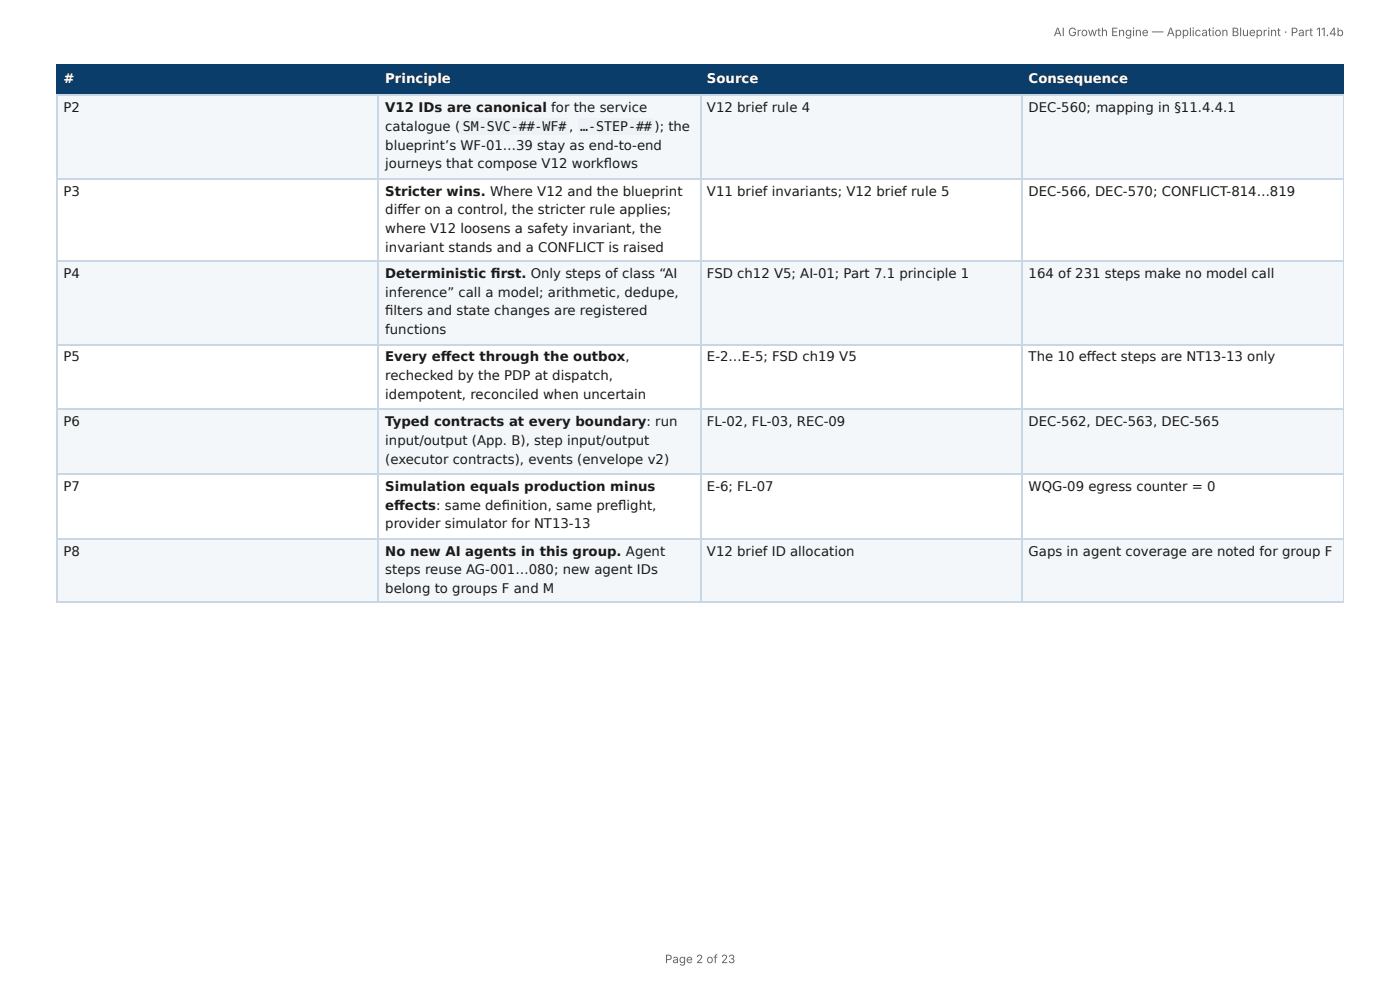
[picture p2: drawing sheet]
<svg xmlns="http://www.w3.org/2000/svg" width="297mm" height="210mm" viewBox="0 0 297 210" stroke-linecap="round" stroke-linejoin="round" font-family="sans-serif">
<defs><g id="words">
<g font-size="2.8" fill="#fff">
<text x="13.5" y="17.7">#</text>
<text x="81.8" y="17.7">Principle</text>
<text x="150.2" y="17.7">Source</text>
<text x="218.5" y="17.7">Consequence</text>
</g>
<g font-size="2.8" fill="#1a1a1a">
<text x="13.5" y="23.8">P2</text>
<text x="81.8" y="23.8">V12 IDs are canonical for the service</text>
<text x="150.2" y="23.8">V12 brief rule 4</text>
<text x="218.5" y="23.8">DEC-560; mapping in §11.4.4.1</text>
<text x="81.8" y="27.8">catalogue (</text>
<text x="98.3" y="27.8">SM-SVC-##-WF# ,</text>
<text x="123.2" y="27.8">…-STEP-##</text>
<text x="139" y="27.8">); the</text>
<text x="81.8" y="31.8">blueprint’s WF-01…39 stay as end-to-end</text>
<text x="81.8" y="35.7">journeys that compose V12 workfl ows</text>
<text x="13.5" y="41.5">P3</text>
<text x="81.8" y="41.5">Stricter wins. Where V12 and the blueprint</text>
<text x="150.2" y="41.5">V11 brief invariants; V12 brief rule 5</text>
<text x="218.5" y="41.5">DEC-566, DEC-570; CONFLICT-814…819</text>
<text x="81.8" y="45.5">diff er on a control, the stricter rule applies;</text>
<text x="81.8" y="49.5">where V12 loosens a safety invariant, the</text>
<text x="81.8" y="53.4">invariant stands and a CONFLICT is raised</text>
<text x="13.5" y="59">P4</text>
<text x="81.8" y="59">Deterministic fi rst. Only steps of class “AI</text>
<text x="150.2" y="59">FSD ch12 V5; AI-01; Part 7.1 principle 1</text>
<text x="218.5" y="59">164 of 231 steps make no model call</text>
<text x="81.8" y="63">inference” call a model; arithmetic, dedupe,</text>
<text x="81.8" y="66.9">fi lters and state changes are registered</text>
<text x="81.8" y="70.9">functions</text>
<text x="13.5" y="76.7">P5</text>
<text x="81.8" y="76.7">Every eff ect through the outbox,</text>
<text x="150.2" y="76.7">E-2…E-5; FSD ch19 V5</text>
<text x="218.5" y="76.7">The 10 eff ect steps are NT13-13 only</text>
<text x="81.8" y="80.7">rechecked by the PDP at dispatch,</text>
<text x="81.8" y="84.7">idempotent, reconciled when uncertain</text>
<text x="13.5" y="90.5">P6</text>
<text x="81.8" y="90.5">Typed contracts at every boundary: run</text>
<text x="81.8" y="94.5">input/output (App. B), step input/output</text>
<text x="150.2" y="90.5">FL-02, FL-03, REC-09</text>
<text x="218.5" y="90.5">DEC-562, DEC-563, DEC-565</text>
<text x="81.8" y="98.4">(executor contracts), events (envelope v2)</text>
<text x="13.5" y="104.2">P7</text>
<text x="81.8" y="104.2">Simulation equals production minus</text>
<text x="150.2" y="104.2">E-6; FL-07</text>
<text x="218.5" y="104.2">WQG-09 egress counter = 0</text>
<text x="81.8" y="108.2">eff ects: same defi nition, same prefl ight,</text>
<text x="81.8" y="112.2">provider simulator for NT13-13</text>
<text x="13.5" y="118">P8</text>
<text x="81.8" y="118">No new AI agents in this group. Agent</text>
<text x="150.2" y="118">V12 brief ID allocation</text>
<text x="218.5" y="118">Gaps in agent coverage are noted for group F</text>
<text x="81.8" y="122">steps reuse AG-001…080; new agent IDs</text>
<text x="81.8" y="125.9">belong to groups F and M</text>
</g>
<g font-size="2.5" fill="#666">
<text x="223.8" y="7.7">AI Growth Engine — Application Blueprint · Part 11.4b</text>
<text x="141.2" y="204.5">Page 2 of 23</text>
</g>
</g></defs>
<g fill="#0b3d6b">
<path d="M12.2 14h68.2v6.1h-68.2z"/>
<path d="M80.4 14h68.3v6.1h-68.3z"/>
<path d="M148.7 14h68.3v6.1h-68.3z"/>
<path d="M217 14h68.4v6.1h-68.4z"/>
</g>
<g fill="#f4f7fa">
<path d="M12.2 20.1h68.2v17.7h-68.2z"/>
<path d="M80.4 20.1h68.3v17.7h-68.3z"/>
<path d="M148.7 20.1h68.3v17.7h-68.3z"/>
<path d="M217 20.1h68.4v17.7h-68.4z"/>
<path d="M12.2 55.6h68.2v17.7h-68.2z"/>
<path d="M80.4 55.6h68.3v17.7h-68.3z"/>
<path d="M148.7 55.6h68.3v17.7h-68.3z"/>
<path d="M217 55.6h68.4v17.7h-68.4z"/>
<path d="M12.2 87h68.2v13.5h-68.2z"/>
<path d="M80.4 87h68.3v13.5h-68.3z"/>
<path d="M148.7 87h68.3v13.5h-68.3z"/>
<path d="M217 87h68.4v13.5h-68.4z"/>
<path d="M12.2 114.3h68.2v13.8h-68.2z"/>
<path d="M80.4 114.3h68.3v13.8h-68.3z"/>
<path d="M148.7 114.3h68.3v13.8h-68.3z"/>
<path d="M217 114.3h68.4v13.8h-68.4z"/>
</g>
<path d="M11.9 13.9h273.5M12 13.8v6.6M80.3 13.8v6.6M148.8 13.8v6.6M217.1 13.8v6.6M11.9 20.2h273.5" fill="none" stroke="#0b3d6b" stroke-width=".26"/>
<path d="M285.3 13.8v6.6" fill="none" stroke="#0b3d6b" stroke-width=".21"/>
<path d="M11.9 20.2h273.5M11.9 38h273.5M12 20.4v107.7M80.3 20.4v107.7M148.8 20.4v107.7M217.1 20.4v107.7M11.9 55.4h273.5M11.9 73.2h273.5M11.9 86.9h273.5M11.9 100.7h273.5M11.9 114.4h273.5M11.9 127.9h273.5" fill="none" stroke="#c9d6e3" stroke-width=".26"/>
<path d="M285.3 20.4v107.7" fill="none" stroke="#c9d6e3" stroke-width=".21"/>
<g fill="#eef2f6">
<path d="M97.6 25.1h23.3v3.5h-23.3z"/>
<path d="M122.8 25.1h16.1v3.5h-16.1z"/>
</g>
<use href="#words"/>
</svg>
